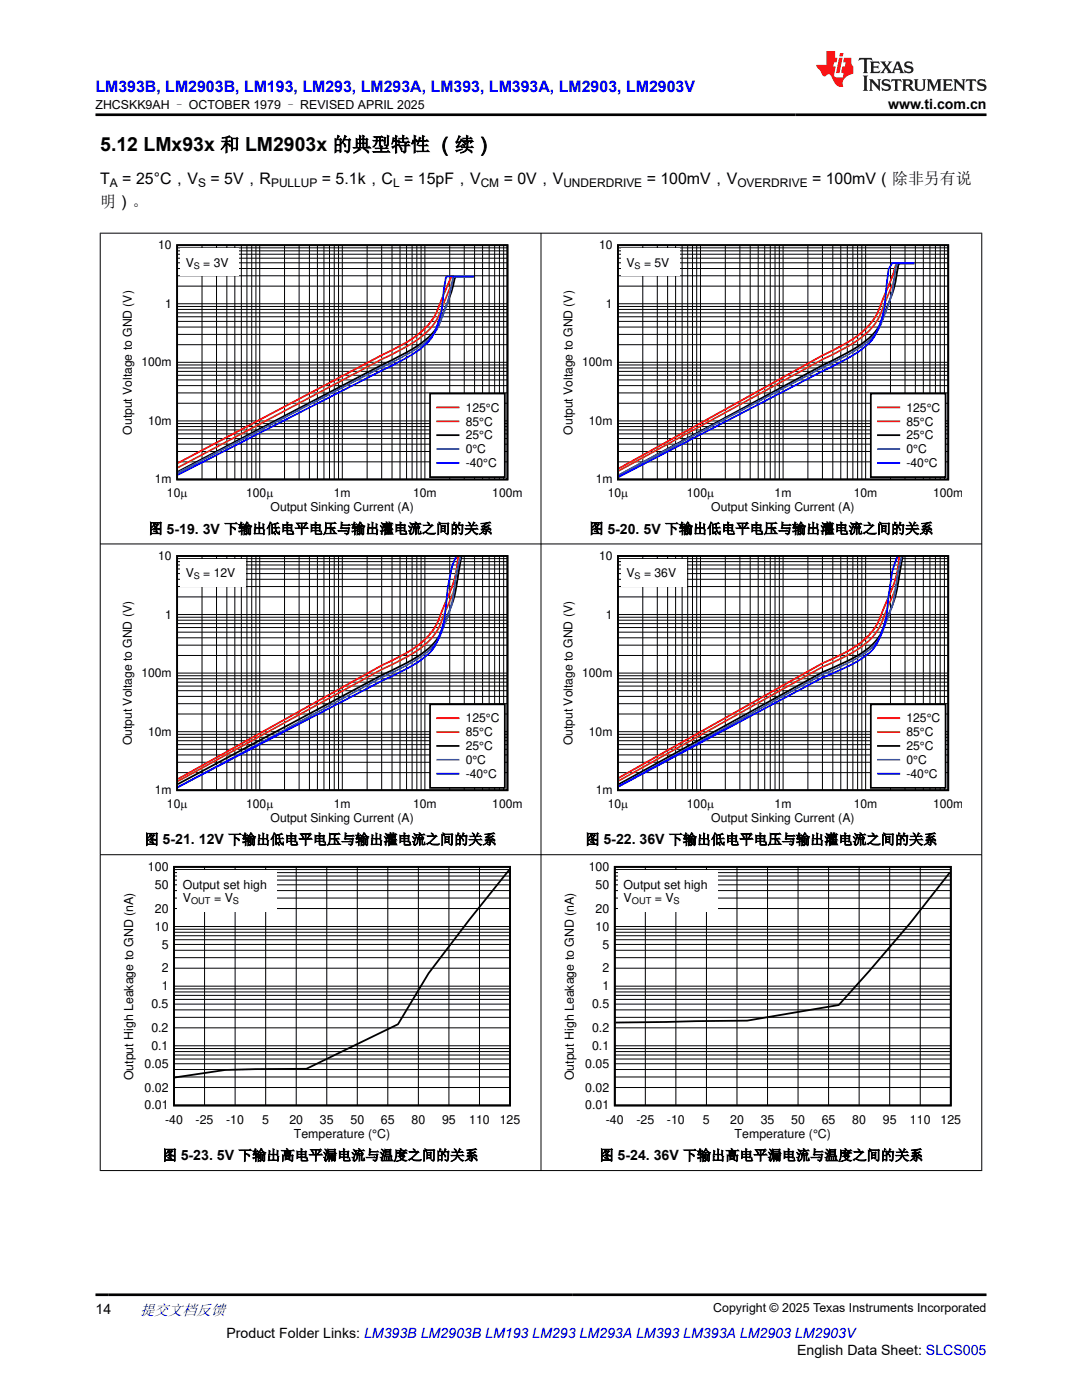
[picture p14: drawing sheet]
<svg xmlns="http://www.w3.org/2000/svg" width="216mm" height="279mm" viewBox="0 0 216 279" stroke-linecap="round" stroke-linejoin="round" font-family="sans-serif">
<defs><g id="words">
<text font-size="3.9" x="20" y="30.2">5.12 LMx93x 和 LM2903x 的典型特性 （续）</text>
<text font-size="3.2" fill="#00f" x="19" y="18.3">LM393B, LM2903B, LM193, LM293, LM293A, LM393, LM393A, LM2903, LM2903V</text>
<g font-size="3.2">
<text x="20" y="41.2">明）。</text>
<text x="20" y="36.7">T</text>
<text x="24.4" y="36.7">= 25°C，V</text>
<text x="42" y="36.7">= 5V，R</text>
<text x="64.2" y="36.7">= 5.1k，C = 15pF，V</text>
<text x="100.5" y="36.7">= 0V，V</text>
<text x="129" y="36.7">= 100mV，V</text>
<text x="162" y="36.7">= 100mV（除非另有说</text>
</g>
<text font-size="3" fill="#00f" x="27.9" y="262.4">提交文档反馈</text>
<g font-size="2.8">
<text x="177.2" y="21.7">www.ti.com.cn</text>
<text x="29.6" y="106.5">图 5-19. 3V 下输出低电平电压与输出灌电流之间的关系</text>
<text x="117.6" y="106.5">图 5-20. 5V 下输出低电平电压与输出灌电流之间的关系</text>
<text x="28.9" y="168.5">图 5-21. 12V 下输出低电平电压与输出灌电流之间的关系</text>
<text x="116.8" y="168.5">图 5-22. 36V 下输出低电平电压与输出灌电流之间的关系</text>
<text x="32.5" y="231.5">图 5-23. 5V 下输出高电平漏电流与温度之间的关系</text>
<text x="119.6" y="231.5">图 5-24. 36V 下输出高电平漏电流与温度之间的关系</text>
<text x="19" y="262.1">14</text>
<text x="45.2" y="266.9">Product Folder Links: LM393B LM2903B LM193 LM293 LM293A LM393 LM393A LM2903 LM2903V</text>
<text x="159" y="270.3">English Data Sheet: SLCS005</text>
</g>
<g font-size="2.5">
<text x="19" y="21.8">ZHCSKK9AH – OCTOBER 1979 – REVISED APRIL 2025</text>
<text x="29.5" y="173.8">100</text>
<text x="117.5" y="173.8">100</text>
<text x="30.9" y="177.4">50</text>
<text x="36.5" y="177.3">Output set high</text>
<text x="118.8" y="177.4">50</text>
<text x="124.4" y="177.3">Output set high</text>
<text x="30.9" y="185.7">10</text>
<text x="30.9" y="182.1">20</text>
<text x="36.5" y="180.1">V</text>
<text x="42.7" y="180.1">= V</text>
<text x="118.8" y="185.7">10</text>
<text x="118.8" y="182.1">20</text>
<text x="124.4" y="180.1">V</text>
<text x="130.7" y="180.1">= V</text>
<text x="32.3" y="189.3">5</text>
<text x="120.2" y="189.3">5</text>
<text x="32.3" y="197.6">1</text>
<text x="32.3" y="194">2</text>
<text x="120.2" y="197.6">1</text>
<text x="120.2" y="194">2</text>
<text x="30.2" y="201.2">0.5</text>
<text x="118.1" y="201.2">0.5</text>
<text x="30.2" y="209.5">0.1</text>
<text x="30.2" y="205.9">0.2</text>
<text x="118.1" y="209.5">0.1</text>
<text x="118.1" y="205.9">0.2</text>
<text x="26.6" y="215.6" transform="rotate(-90 26.6 215.6)">Output High Leakage to GND (nA)</text>
<text x="28.8" y="213.1">0.05</text>
<text x="114.5" y="215.6" transform="rotate(-90 114.5 215.6)">Output High Leakage to GND (nA)</text>
<text x="116.8" y="213.1">0.05</text>
<text x="28.8" y="221.4">0.01</text>
<text x="28.8" y="217.8">0.02</text>
<text x="116.8" y="221.4">0.01</text>
<text x="116.8" y="217.8">0.02</text>
<text x="32.9" y="224.2">-40</text>
<text x="39" y="224.2">-25</text>
<text x="45.1" y="224.2">-10</text>
<text x="52.3" y="224.2">5</text>
<text x="57.7" y="224.2">20</text>
<text x="58.6" y="227.1">Temperature (°C)</text>
<text x="63.8" y="224.2">35</text>
<text x="69.9" y="224.2">50</text>
<text x="76" y="224.2">65</text>
<text x="82.1" y="224.2">80</text>
<text x="88.2" y="224.2">95</text>
<text x="93.6" y="224.2">110</text>
<text x="99.7" y="224.2">125</text>
<text x="120.9" y="224.2">-40</text>
<text x="127" y="224.2">-25</text>
<text x="133.1" y="224.2">-10</text>
<text x="140.3" y="224.2">5</text>
<text x="145.7" y="224.2">20</text>
<text x="146.6" y="227.1">Temperature (°C)</text>
<text x="151.8" y="224.2">35</text>
<text x="157.9" y="224.2">50</text>
<text x="164" y="224.2">65</text>
<text x="170.1" y="224.2">80</text>
<text x="176.2" y="224.2">95</text>
<text x="181.6" y="224.2">110</text>
<text x="187.7" y="224.2">125</text>
<text x="142.3" y="261.8">Copyright © 2025 Texas Instruments Incorporated</text>
</g>
<g font-size="2.4">
<text x="21.9" y="37.3">A</text>
<text x="39.5" y="37.3">S</text>
<text x="54.1" y="37.3">PULLUP</text>
<text x="78.4" y="37.3">L</text>
<text x="95.9" y="37.3">CM</text>
<text x="112.4" y="37.3">UNDERDRIVE</text>
<text x="147.1" y="37.3">OVERDRIVE</text>
<text x="31.6" y="49.7">10</text>
<text x="37.1" y="53.2">V</text>
<text x="40.6" y="53.2">= 3V</text>
<text x="119.5" y="49.7">10</text>
<text x="125" y="53.2">V</text>
<text x="128.5" y="53.2">= 5V</text>
<text x="32.9" y="61.4">1</text>
<text x="120.9" y="61.4">1</text>
<text x="28.2" y="73.1">100m</text>
<text x="116.2" y="73.1">100m</text>
<text x="92.9" y="82.2">125°C</text>
<text x="180.9" y="82.2">125°C</text>
<text x="26.3" y="86.7" transform="rotate(-90 26.3 86.7)">Output Voltage to GND (V)</text>
<text x="29.6" y="84.8">10m</text>
<text x="92.9" y="84.9">85°C</text>
<text x="92.9" y="87.7">25°C</text>
<text x="114.2" y="86.7" transform="rotate(-90 114.2 86.7)">Output Voltage to GND (V)</text>
<text x="117.5" y="84.8">10m</text>
<text x="180.9" y="84.9">85°C</text>
<text x="180.9" y="87.7">25°C</text>
<text x="92.9" y="90.5">0°C</text>
<text x="92.9" y="93.2">-40°C</text>
<text x="180.9" y="90.5">0°C</text>
<text x="180.9" y="93.2">-40°C</text>
<text x="30.9" y="96.5">1m</text>
<text x="33.3" y="99.2">10P</text>
<text x="49.1" y="99.2">100P</text>
<text x="66.6" y="99.2">1m</text>
<text x="82.4" y="99.2">10m</text>
<text x="98.2" y="99.2">100m</text>
<text x="118.9" y="96.5">1m</text>
<text x="121.3" y="99.2">10P</text>
<text x="137.1" y="99.2">100P</text>
<text x="154.6" y="99.2">1m</text>
<text x="170.4" y="99.2">10m</text>
<text x="186.2" y="99.2">100m</text>
<text x="54" y="102">Output Sinking Current (A)</text>
<text x="141.9" y="102">Output Sinking Current (A)</text>
<text x="31.6" y="111.8">10</text>
<text x="119.5" y="111.8">10</text>
<text x="37.1" y="115.2">V</text>
<text x="40.6" y="115.2">= 12V</text>
<text x="125" y="115.2">V</text>
<text x="128.5" y="115.2">= 36V</text>
<text x="32.9" y="123.4">1</text>
<text x="120.9" y="123.4">1</text>
<text x="28.2" y="135.1">100m</text>
<text x="116.2" y="135.1">100m</text>
<text x="26.3" y="148.7" transform="rotate(-90 26.3 148.7)">Output Voltage to GND (V)</text>
<text x="29.6" y="146.8">10m</text>
<text x="92.9" y="144.2">125°C</text>
<text x="92.9" y="147">85°C</text>
<text x="92.9" y="149.7">25°C</text>
<text x="114.2" y="148.7" transform="rotate(-90 114.2 148.7)">Output Voltage to GND (V)</text>
<text x="117.5" y="146.8">10m</text>
<text x="180.9" y="144.2">125°C</text>
<text x="180.9" y="147">85°C</text>
<text x="180.9" y="149.7">25°C</text>
<text x="92.9" y="152.5">0°C</text>
<text x="92.9" y="155.3">-40°C</text>
<text x="180.9" y="152.5">0°C</text>
<text x="180.9" y="155.3">-40°C</text>
<text x="30.9" y="158.5">1m</text>
<text x="33.3" y="161.3">10P</text>
<text x="49.1" y="161.3">100P</text>
<text x="66.6" y="161.3">1m</text>
<text x="82.4" y="161.3">10m</text>
<text x="98.2" y="161.3">100m</text>
<text x="118.9" y="158.5">1m</text>
<text x="121.3" y="161.3">10P</text>
<text x="137.1" y="161.3">100P</text>
<text x="154.6" y="161.3">1m</text>
<text x="170.4" y="161.3">10m</text>
<text x="186.2" y="161.3">100m</text>
<text x="54" y="164">Output Sinking Current (A)</text>
<text x="141.9" y="164">Output Sinking Current (A)</text>
</g>
<g font-size="1.8">
<text x="38.7" y="53.6">S</text>
<text x="126.6" y="53.6">S</text>
<text x="38.7" y="115.6">S</text>
<text x="126.6" y="115.6">S</text>
<text x="38.1" y="180.5">OUT</text>
<text x="46.5" y="180.5">S</text>
<text x="126.1" y="180.5">OUT</text>
<text x="134.4" y="180.5">S</text>
</g>
</g></defs>
<path d="M35.3 48.9h66v46.8h-66zM94.5 55.2h-2.6a1.23 1.23 0 0 0-1.2 .3 50.3 50.3 0 0 1-3.5 9.9 15.1 15.1 0 0 1-6.1 4.9l-45.6 23.8" fill="none" stroke="#000" stroke-width=".35"/>
<g fill="none" stroke="#000" stroke-width=".2">
<path d="M35.3 57.1h66M35.3 55h66M35.3 53.6h66M35.3 52.5h66M35.3 51.5h66M35.3 50.7h66M35.3 50.1h66M35.3 49.5h66M40.3 48.9v46.8M43.2 48.9v46.8M45.3 48.9v46.8M46.9 48.9v46.8"/>
<path d="M48.2 48.9v46.8M49.3 48.9v46.8M50.2 48.9v46.8M51.1 48.9v46.8M51.8 48.9v46.8M56.8 48.9v46.8M59.7 48.9v46.8M61.7 48.9v46.8M63.3 48.9v46.8M64.6 48.9v46.8M65.7 48.9v46.8M66.7 48.9v46.8"/>
<path d="M67.6 48.9v46.8M68.3 48.9v46.8M73.3 48.9v46.8M76.2 48.9v46.8M78.2 48.9v46.8M79.8 48.9v46.8M81.1 48.9v46.8M82.2 48.9v46.8M83.2 48.9v46.8M84 48.9v46.8M84.8 48.9v46.8M89.7 48.9v46.8"/>
<path d="M92.6 48.9v46.8M94.7 48.9v46.8M96.3 48.9v46.8M97.6 48.9v46.8M98.7 48.9v46.8M99.7 48.9v46.8M100.5 48.9v46.8M35.3 78.4h66M35.3 77h66M35.3 75.8h66M35.3 74.9h66M35.3 74.1h66"/>
<path d="M35.3 73.4h66M35.3 72.8h66M35.3 72.3h66M35.3 68.8h66M35.3 66.7h66M35.3 65.3h66M35.3 64.1h66M35.3 63.2h66M35.3 62.4h66M35.3 61.8h66M35.3 61.2h66M35.3 60.6h66"/>
<path d="M35.3 92.2h66M35.3 90.1h66M35.3 88.6h66M35.3 87.5h66M35.3 86.6h66M35.3 85.8h66M35.3 85.1h66M35.3 84.5h66M35.3 84h66M35.3 80.5h66"/>
</g>
<path d="M94.5 55.2h-4.4l-2 4.5a13.7 13.7 0 0 1-7 8.6l-45.6 24.1" fill="none" stroke="#f00" stroke-width=".35"/>
<path d="M94.5 55.2h-3.8l-2.1 5.2a12.9 12.9 0 0 1-6.4 8.1l-46.7 24.8" fill="none" stroke="#ff6500" stroke-width=".35"/>
<path d="M94.5 55.2h-3.8l-.3 .1a35.5 35.5 0 0 1-3.2 10.4 13.1 13.1 0 0 1-5 4.5l-46.7 24.1" fill="none" stroke="#3265ff" stroke-width=".35"/>
<path d="M94.5 55.2h-5.1l-.4 .1-.4 2.4a19.9 19.9 0 0 1-2.5 9.8 21.4 21.4 0 0 1-7.9 5.5l-42.7 21.8" fill="none" stroke="#00f" stroke-width=".35"/>
<g fill="#fff">
<path d="M36 49.6h11.7v5.5h-11.7z" fill-rule="evenodd"/>
<path d="M85.8 78.5h14.9v16.7h-14.9z" fill-rule="evenodd"/>
</g>
<path d="M123.3 48.9h65.9v46.8h-65.9zM182.5 52.5h-2.9l-.3 .3-.3 1.5a27.9 27.9 0 0 1-2.5 8.2 11.1 11.1 0 0 1-5.4 6.7l-47.6 25.6M85.8 78.5h14.9v16.7h-14.9zM87.2 86.8h4.3" fill="none" stroke="#000" stroke-width=".35"/>
<path d="M182.5 52.5h-3.5l-2.9 7.4a13.6 13.6 0 0 1-7 8.5l-5 2.5-40.6 22.6M87.2 81.3h4.3" fill="none" stroke="#f00" stroke-width=".35"/>
<path d="M182.5 52.5l-3.2 .1a48.6 48.6 0 0 1-3.2 9.1 12.7 12.7 0 0 1-5.9 6.9l-6.1 3.1-40.6 22.3M87.2 84.1h4.3" fill="none" stroke="#ff6500" stroke-width=".35"/>
<path d="M182.5 52.5l-3.5 .1-.3 1a34.2 34.2 0 0 1-3.6 12.4 15.1 15.1 0 0 1-6 4.9l-5 2.5-40.6 21.5M87.2 89.6h4.3" fill="none" stroke="#3265ff" stroke-width=".35"/>
<path d="M182.5 52.5h-4.5l-.7 1.2-.4 2.9a20.6 20.6 0 0 1-2.9 11.2 24.3 24.3 0 0 1-7.8 5.3l-42.7 22.1M87.2 92.4h4.3" fill="none" stroke="#00f" stroke-width=".35"/>
<g fill="none" stroke="#000" stroke-width=".2">
<path d="M123.3 57.1h65.9M123.3 55h65.9M123.3 53.6h65.9M123.3 52.5h65.9M123.3 51.5h65.9M123.3 50.7h65.9M123.3 50.1h65.9M123.3 49.5h65.9M128.3 48.9v46.8M131.2 48.9v46.8M133.2 48.9v46.8M134.8 48.9v46.8"/>
<path d="M136.1 48.9v46.8M137.2 48.9v46.8M138.2 48.9v46.8M139 48.9v46.8M139.8 48.9v46.8M144.7 48.9v46.8M147.6 48.9v46.8M149.7 48.9v46.8M151.3 48.9v46.8M152.6 48.9v46.8M153.7 48.9v46.8M154.6 48.9v46.8"/>
<path d="M155.5 48.9v46.8M156.3 48.9v46.8M161.2 48.9v46.8M164.1 48.9v46.8M166.2 48.9v46.8M167.8 48.9v46.8M169.1 48.9v46.8M170.2 48.9v46.8M171.1 48.9v46.8M172 48.9v46.8M172.7 48.9v46.8M177.7 48.9v46.8"/>
<path d="M180.6 48.9v46.8M182.6 48.9v46.8M184.2 48.9v46.8M185.6 48.9v46.8M186.7 48.9v46.8M187.6 48.9v46.8M188.4 48.9v46.8M123.3 78.4h65.9M123.3 77h65.9M123.3 75.8h65.9M123.3 74.9h65.9M123.3 74.1h65.9"/>
<path d="M123.3 73.4h65.9M123.3 72.8h65.9M123.3 72.3h65.9M123.3 68.8h65.9M123.3 66.7h65.9M123.3 65.3h65.9M123.3 64.1h65.9M123.3 63.2h65.9M123.3 62.4h65.9M123.3 61.8h65.9M123.3 61.2h65.9M123.3 60.6h65.9"/>
<path d="M123.3 92.2h65.9M123.3 90.1h65.9M123.3 88.6h65.9M123.3 87.5h65.9M123.3 86.6h65.9M123.3 85.8h65.9M123.3 85.1h65.9M123.3 84.5h65.9M123.3 84h65.9M123.3 80.5h65.9"/>
</g>
<g fill="#fff">
<path d="M123.9 49.6h11.8v5.5h-11.8z" fill-rule="evenodd"/>
<path d="M173.8 78.5h14.9v16.7h-14.9z" fill-rule="evenodd"/>
</g>
<path d="M173.8 78.5h14.9v16.7h-14.9zM175.2 86.8h4.3M35.3 111h66v46.7h-66zM92.1 111.1l-.5 2.4a32.2 32.2 0 0 1-3 11.2 11 11 0 0 1-5.4 6.4l-2.1 1.2-4.9 2.4-40.7 21.8" fill="none" stroke="#000" stroke-width=".35"/>
<path d="M175.2 81.3h4.3M91.4 111.1a26.1 26.1 0 0 1-2.8 9.9l-.5 1.1a13.4 13.4 0 0 1-7 8.2l-4.9 2.5-40.7 22.7" fill="none" stroke="#f00" stroke-width=".35"/>
<path d="M175.2 84.1h4.3M91.9 111.1a27.3 27.3 0 0 1-2.9 10.7l-.4 1a12.6 12.6 0 0 1-6.4 7.7l-6 3.1-40.7 22.3" fill="none" stroke="#ff6500" stroke-width=".35"/>
<path d="M175.2 89.6h4.3M91.9 111.1l-.9 3.6a33.7 33.7 0 0 1-2 9.3l-.4 1a10.6 10.6 0 0 1-5.4 6.6l-2.1 1.2-4.9 2.4-40.7 21.9" fill="none" stroke="#3265ff" stroke-width=".35"/>
<path d="M175.2 92.4h4.3M91 111.1a16.2 16.2 0 0 0-1.6 6.1l-.4 3.8a17.7 17.7 0 0 1-2.9 8.9 24.6 24.6 0 0 1-7.9 5l-42.7 22.2" fill="none" stroke="#00f" stroke-width=".35"/>
<g fill="none" stroke="#000" stroke-width=".2">
<path d="M35.3 119.1h66M35.3 117.1h66M35.3 115.6h66M35.3 114.5h66M35.3 113.6h66M35.3 112.8h66M35.3 112.1h66M35.3 111.5h66M40.3 111v46.7M43.2 111v46.7M45.3 111v46.7M46.9 111v46.7"/>
<path d="M48.2 111v46.7M49.3 111v46.7M50.2 111v46.7M51.1 111v46.7M51.8 111v46.7M56.8 111v46.7M59.7 111v46.7M61.7 111v46.7M63.3 111v46.7M64.6 111v46.7M65.7 111v46.7M66.7 111v46.7"/>
<path d="M67.6 111v46.7M68.3 111v46.7M73.3 111v46.7M76.2 111v46.7M78.2 111v46.7M79.8 111v46.7M81.1 111v46.7M82.2 111v46.7M83.2 111v46.7M84 111v46.7M84.8 111v46.7M89.7 111v46.7"/>
<path d="M92.6 111v46.7M94.7 111v46.7M96.3 111v46.7M97.6 111v46.7M98.7 111v46.7M99.7 111v46.7M100.5 111v46.7M35.3 139h66M35.3 137.8h66M35.3 136.9h66M35.3 136.1h66M35.3 135.5h66"/>
<path d="M35.3 134.9h66M35.3 134.3h66M35.3 130.8h66M35.3 128.8h66M35.3 127.3h66M35.3 126.2h66M35.3 125.2h66M35.3 124.5h66M35.3 123.8h66M35.3 123.2h66M35.3 122.6h66M35.3 154.2h66"/>
<path d="M35.3 152.1h66M35.3 150.7h66M35.3 149.5h66M35.3 148.6h66M35.3 147.8h66M35.3 147.1h66M35.3 146.6h66M35.3 146h66M35.3 142.5h66M35.3 140.4h66"/>
</g>
<g fill="#fff">
<path d="M36 111.7h13.1v5.4h-13.1z" fill-rule="evenodd"/>
<path d="M85.8 140.6h14.9v16.6h-14.9z" fill-rule="evenodd"/>
</g>
<path d="M123.3 111h65.9v46.7h-65.9zM180.1 111.1l-.5 3a31.6 31.6 0 0 1-3.1 10.5 10.6 10.6 0 0 1-5.4 6.2l-2 1.1-5 2.3-40.6 22.3M85.8 140.6h14.9v16.6h-14.9zM87.2 148.9h4.3" fill="none" stroke="#000" stroke-width=".35"/>
<path d="M179.4 111.1a24.2 24.2 0 0 1-2.9 9.8l-.4 1.1a13.1 13.1 0 0 1-7 8l-5 2.4-40.6 22.8M87.2 143.3h4.3" fill="none" stroke="#f00" stroke-width=".35"/>
<path d="M179.9 111.1a26.9 26.9 0 0 1-3 10.6l-.4 1a12.2 12.2 0 0 1-6.3 7.5l-6.1 2.9-40.6 22.7M87.2 146.1h4.3" fill="none" stroke="#ff6500" stroke-width=".35"/>
<path d="M179.9 111.1l-.9 4.2a29.7 29.7 0 0 1-2.9 10.8 9.8 9.8 0 0 1-5 5.2l-2 1.1-5 2.2-40.6 22.3M87.2 151.6h4.3" fill="none" stroke="#3265ff" stroke-width=".35"/>
<path d="M179.1 111.1l-.1 .2a19.9 19.9 0 0 0-1.7 7.5 22.2 22.2 0 0 1-2.7 10.3 15.5 15.5 0 0 1-5.5 4l-5 2.1-40.6 21.8M87.2 154.4h4.3" fill="none" stroke="#00f" stroke-width=".35"/>
<g fill="none" stroke="#000" stroke-width=".2">
<path d="M123.3 119.1h65.9M123.3 117.1h65.9M123.3 115.6h65.9M123.3 114.5h65.9M123.3 113.6h65.9M123.3 112.8h65.9M123.3 112.1h65.9M123.3 111.5h65.9M128.3 111v46.7M131.2 111v46.7M133.2 111v46.7M134.8 111v46.7"/>
<path d="M136.1 111v46.7M137.2 111v46.7M138.2 111v46.7M139 111v46.7M139.8 111v46.7M144.7 111v46.7M147.6 111v46.7M149.7 111v46.7M151.3 111v46.7M152.6 111v46.7M153.7 111v46.7M154.6 111v46.7"/>
<path d="M155.5 111v46.7M156.3 111v46.7M161.2 111v46.7M164.1 111v46.7M166.2 111v46.7M167.8 111v46.7M169.1 111v46.7M170.2 111v46.7M171.1 111v46.7M172 111v46.7M172.7 111v46.7M177.7 111v46.7"/>
<path d="M180.6 111v46.7M182.6 111v46.7M184.2 111v46.7M185.6 111v46.7M186.7 111v46.7M187.6 111v46.7M188.4 111v46.7M123.3 139h65.9M123.3 137.8h65.9M123.3 136.9h65.9M123.3 136.1h65.9M123.3 135.5h65.9"/>
<path d="M123.3 134.9h65.9M123.3 134.3h65.9M123.3 130.8h65.9M123.3 128.8h65.9M123.3 127.3h65.9M123.3 126.2h65.9M123.3 125.2h65.9M123.3 124.5h65.9M123.3 123.8h65.9M123.3 123.2h65.9M123.3 122.6h65.9M123.3 154.2h65.9"/>
<path d="M123.3 152.1h65.9M123.3 150.7h65.9M123.3 149.5h65.9M123.3 148.6h65.9M123.3 147.8h65.9M123.3 147.1h65.9M123.3 146.6h65.9M123.3 146h65.9M123.3 142.5h65.9M123.3 140.4h65.9"/>
</g>
<g fill="#fff">
<path d="M123.9 111.7h13.1v5.4h-13.1z" fill-rule="evenodd"/>
<path d="M173.8 140.6h14.9v16.6h-14.9z" fill-rule="evenodd"/>
</g>
<path d="M173.8 140.6h14.9v16.6h-14.9zM175.2 148.9h4.3" fill="none" stroke="#000" stroke-width=".35"/>
<path d="M175.2 143.3h4.3" fill="none" stroke="#f00" stroke-width=".35"/>
<path d="M175.2 146.1h4.3" fill="none" stroke="#ff6500" stroke-width=".35"/>
<path d="M175.2 151.6h4.3" fill="none" stroke="#3265ff" stroke-width=".35"/>
<path d="M175.2 154.4h4.3" fill="none" stroke="#00f" stroke-width=".35"/>
<path d="M34.7 173h67.1v47.6h-67.1zM101.6 173.6l-8 10-8.1 10.7-6.1 10.1-18.3 8.9-16.2 .2-10 1.5" fill="none" stroke="#000" stroke-width=".36"/>
<g fill="none" stroke="#000" stroke-width=".2">
<path d="M34.7 179.2h67.1M34.7 177.7h67.1M34.7 176.6h67.1M34.7 175.6h67.1M34.7 174.8h67.1M34.7 174.1h67.1M34.7 173.5h67.1M40.8 173v47.6M46.9 173v47.6M53 173v47.6M59.1 173v47.6M65.2 173v47.6"/>
<path d="M71.3 173v47.6M77.4 173v47.6M83.5 173v47.6M89.6 173v47.6M95.7 173v47.6M34.7 199.5h67.1M34.7 198.6h67.1M34.7 198h67.1M34.7 197.4h67.1M34.7 196.8h67.1M34.7 193.2h67.1M34.7 191.1h67.1"/>
<path d="M34.7 189.6h67.1M34.7 188.5h67.1M34.7 187.5h67.1M34.7 186.7h67.1M34.7 186.1h67.1M34.7 185.4h67.1M34.7 184.9h67.1M34.7 181.3h67.1M34.7 217h67.1M34.7 214.9h67.1M34.7 213.4h67.1M34.7 212.3h67.1"/>
<path d="M34.7 211.3h67.1M34.7 210.6h67.1M34.7 209.9h67.1M34.7 209.3h67.1M34.7 208.7h67.1M34.7 205.1h67.1M34.7 203h67.1M34.7 201.5h67.1M34.7 200.4h67.1"/>
</g>
<path d="M35.4 173.7h19.9v8.3h-19.9z" fill-rule="evenodd" fill="#fff"/>
<path d="M122.7 173h67v47.6h-67zM189.5 174.1l-7.9 10.2-8.1 9.5-6.1 6.8-18.3 3.1-26.3 .4" fill="none" stroke="#000" stroke-width=".36"/>
<g fill="none" stroke="#000" stroke-width=".2">
<path d="M122.7 179.2h67M122.7 177.7h67M122.7 176.6h67M122.7 175.6h67M122.7 174.8h67M122.7 174.1h67M122.7 173.5h67M128.8 173v47.6M134.9 173v47.6M141 173v47.6M147.1 173v47.6M153.2 173v47.6"/>
<path d="M159.2 173v47.6M165.3 173v47.6M171.4 173v47.6M177.5 173v47.6M183.6 173v47.6M122.7 199.5h67M122.7 198.6h67M122.7 198h67M122.7 197.4h67M122.7 196.8h67M122.7 193.2h67M122.7 191.1h67"/>
<path d="M122.7 189.6h67M122.7 188.5h67M122.7 187.5h67M122.7 186.7h67M122.7 186.1h67M122.7 185.4h67M122.7 184.9h67M122.7 181.3h67M122.7 217h67M122.7 214.9h67M122.7 213.4h67M122.7 212.3h67"/>
<path d="M122.7 211.3h67M122.7 210.6h67M122.7 209.9h67M122.7 209.3h67M122.7 208.7h67M122.7 205.1h67M122.7 203h67M122.7 201.5h67M122.7 200.4h67"/>
</g>
<path d="M123.3 173.7h20v8.3h-20z" fill-rule="evenodd" fill="#fff"/>
<path d="M19.9 46.5h176.1M20 46.5v187.2M107.9 46.5v187.2M195.9 46.5v187.2M19.9 108.6h176.1M19.9 170.6h176.1M19.9 233.6h176.1" fill="none" stroke="#000" stroke-width=".2"/>
<path d="M171.5 11.6l-.2 .5 .5-.2h.6v.1v2.2l-.2 .4h1l-.2-.4v-2.2v-.1h.5l.6 .2-.2-.5zM173.6 12.3l.2 .4v1.5l-.2 .4h1.9l.1-.6a1.08 1.08 0 0 1-1.3 .2v-.7h.6l.4 .2v-.7l-.4 .2h-.6v-.5l.2-.2a1 1 0 0 1 1 .3l-.1-.5zM175.7 12.3l.9 1.1-1 1.2h.9l-.2-.2 .5-.8 .4 .8-.2 .2h1.6l-.2-.2 .2-.5h.9l.1 .5-.1 .2h.9l-.2-.3-.8-2h-.5l-.9 2.2-.9-1.1 .9-1.1h-.8l.2 .2-.4 .6-.4-.6 .2-.2zM179 12.7l.4 1h-.7zM180.7 12.4a.65 .65 0 0 0-.2 .7 .65 .65 0 0 0 .6 .5l.6 .1 .1 .3a.79 .79 0 0 1-.7 .4 .79 .79 0 0 1-.7-.5l.1 .7 .2-.1a.93 .93 0 0 0 1.1 .1 .93 .93 0 0 0 .4-1 1.46 1.46 0 0 0-1.2-.6l-.1-.3a1.09 1.09 0 0 1 1.2 .2l-.2-.6-.1 .1-.5-.2zM172.2 15.1l.2 .4v2.2l-.2 .4h1l-.2-.4v-2.2l.2-.4zM173.4 15.8l.2 .4v1.5l-.2 .4h.8l-.3-.4 .1-1.3 1.6 1.8v-2l.2-.4h-.7l.1 .2 .1 1.1-1.2-1.3zM176.2 15.9a.65 .65 0 0 0-.2 .8 .65 .65 0 0 0 .6 .4l.6 .2 .1 .2a.79 .79 0 0 1-.7 .4 .79 .79 0 0 1-.7-.5l.1 .7 .2-.1a.93 .93 0 0 0 1.1 .1 .93 .93 0 0 0 .4-.9 1.46 1.46 0 0 0-1.2-.6l-.1-.4a1.09 1.09 0 0 1 1.2 .2l-.1-.6-.2 .1-.5-.1zM177.9 15.8l-.1 .6a.63 .63 0 0 1 .8-.3v1.6l-.3 .4h1l-.2-.4v-1.6a.66 .66 0 0 1 .8 .3l-.1-.6zM180 15.8l.2 .4v1.5l-.2 .4h1l-.2-.2-.1-.7h.5l.1 .2a.79 .79 0 0 0 1.2 .6l-1-.9a.61 .61 0 0 0 .6-.6 .61 .61 0 0 0-.5-.7zM180.8 16.1h.1a.47 .47 0 0 1 .5 .1 .47 .47 0 0 1 .1 .5l-.1 .1-.7 .1zM182.3 15.8l.2 .2a2.27 2.27 0 0 0 .4 2 1.04 1.04 0 0 0 1.7-.7v-1.3l.2-.2h-.8l.2 .4v1.1a.6 .6 0 0 1-.6 .6 .6 .6 0 0 1-.6-.6v-1.1l.3-.4zM184.9 15.8l.2 .4v1.5l-.2 .4h.8l-.3-.4v-1.4l.9 1.9 .9-1.9v1.4l-.3 .4h1l-.2-.4v-1.5l.2-.4h-.8l-.7 1.5-.6-1.5zM188.1 15.8l.2 .4v1.5l-.2 .4h1.9l.1-.6a1.09 1.09 0 0 1-1.3 .2v-.7h.6l.4 .2v-.6l-.4 .2h-.6v-.6l.2-.1a1.01 1.01 0 0 1 1 .3l-.1-.6zM190.2 15.8l.3 .4v1.5l-.3 .4h.8l-.2-.4v-1.3l1.6 1.8v-2l.2-.4h-.7l.2 .2v1.1l-1.2-1.3zM192.8 15.8l-.1 .6a.63 .63 0 0 1 .8-.3v1.6l-.3 .4h1l-.2-.4v-1.6a.66 .66 0 0 1 .8 .3l-.1-.6zM195.2 15.9a.65 .65 0 0 0-.2 .8 .65 .65 0 0 0 .6 .4l.6 .2 .2 .2a.79 .79 0 0 1-.7 .4 .79 .79 0 0 1-.7-.5l.1 .7 .2-.1a.93 .93 0 0 0 1 .1 .93 .93 0 0 0 .5-.9 1.46 1.46 0 0 0-1.3-.6v-.4a1.09 1.09 0 0 1 1.2 .2l-.2-.6-.2 .1-.5-.1z" fill="#231f20"/>
<path d="M164.9 10.2v2.8h-2l.1 .3 .8 1a.95 .95 0 0 0 1 .9 .59 .59 0 0 1 .5-.4 .59 .59 0 0 1 .5 .4l.4 .7a1.59 1.59 0 0 0 2.1 1.4 1.61 1.61 0 0 1 1-2.3l1-.3-.1-1.5a1.59 1.59 0 0 1-.3-1.7h-1.5l-.2 .9h.6l-.2 .9h-.5l-.2 1v.2l.4 .1-.1 .9h-.7a.73 .73 0 0 1-1-.7l.3-1.5h-.5l.1-.9h.5l.2-.9h-.5v-1.3zM167.4 11.5l-.6 3.1h.7l.6-3.1zM167.6 10.6l-.1 .6h.7l.1-.6z" fill="#ed1c24"/>
<path d="M19 22.9h177.8M19 258.4h177.8" fill="none" stroke="#000" stroke-width=".53"/>
<use href="#words"/>
</svg>
